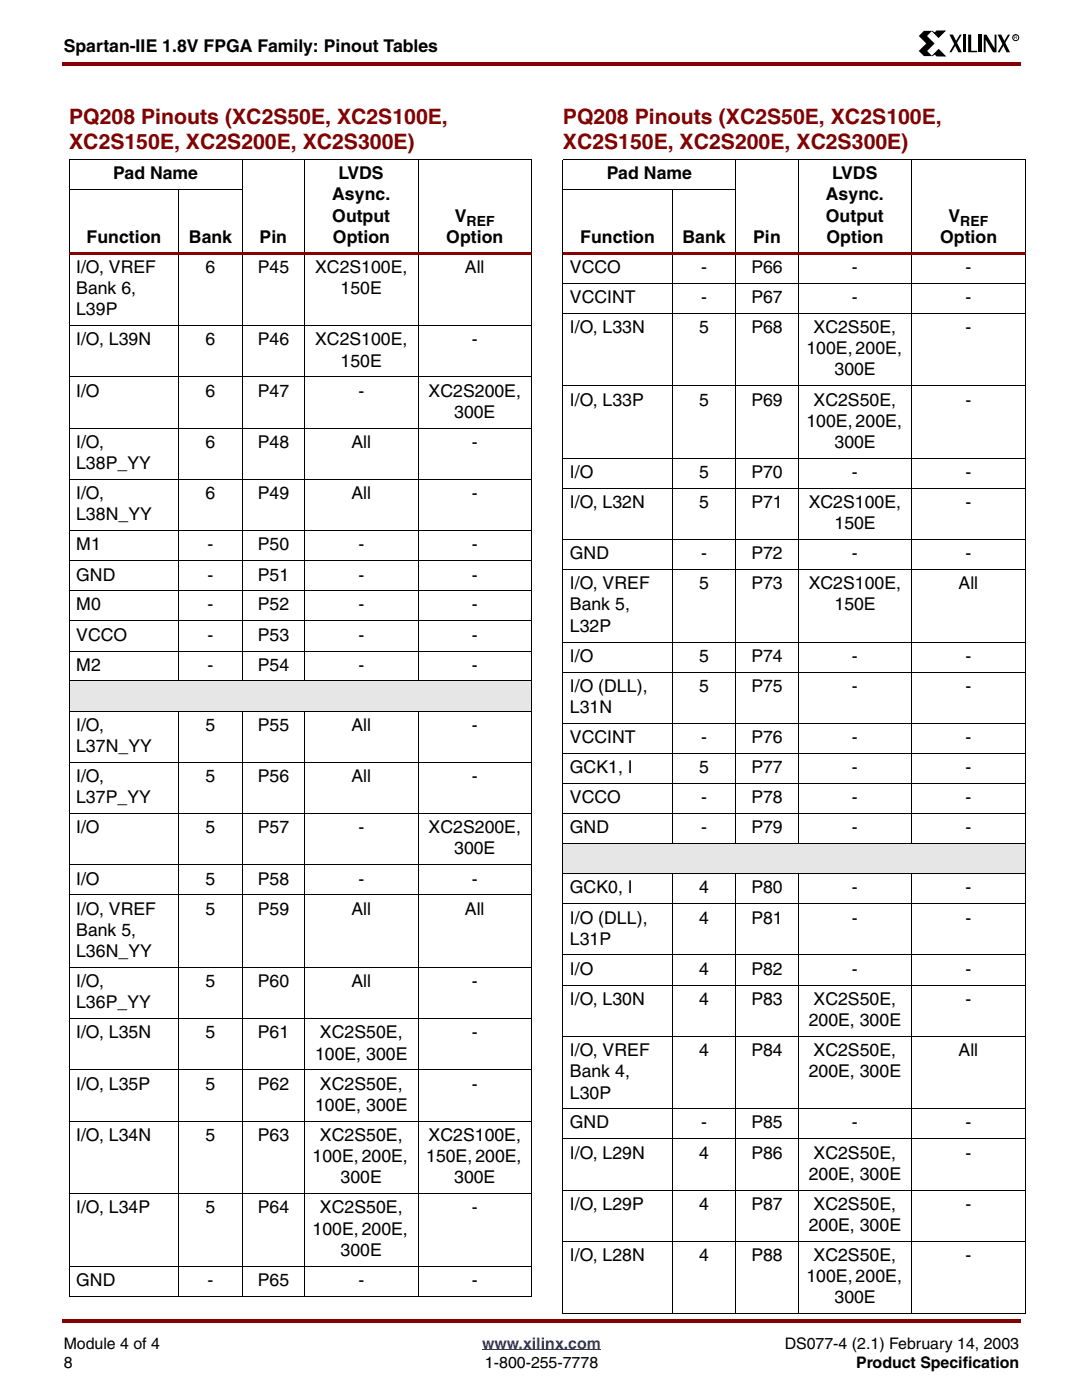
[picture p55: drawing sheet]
<svg xmlns="http://www.w3.org/2000/svg" width="216mm" height="279mm" viewBox="0 0 216 279" stroke-linecap="round" stroke-linejoin="round" font-family="sans-serif">
<defs><g id="words">
<g font-size="4.2" fill="#850000">
<text x="13.8" y="24.8">PQ208 Pinouts (XC2S50E, XC2S100E,</text>
<text x="13.8" y="29.7">XC2S150E, XC2S200E, XC2S300E)</text>
<text x="112.2" y="24.8">PQ208 Pinouts (XC2S50E, XC2S100E,</text>
<text x="112.2" y="29.7">XC2S150E, XC2S200E, XC2S300E)</text>
</g>
<g font-size="3.5">
<text x="12.7" y="10.5">Spartan-IIE 1.8V FPGA Family: Pinout Tables</text>
<text x="22.6" y="35.8">Pad Name</text>
<text x="67.5" y="35.8">LVDS</text>
<text x="121" y="35.8">Pad Name</text>
<text x="165.9" y="35.8">LVDS</text>
<text x="66.3" y="40">Async.</text>
<text x="164.7" y="40">Async.</text>
<text x="66.3" y="44.2">Output</text>
<text x="90.7" y="44.2">V</text>
<text x="164.7" y="44.2">Output</text>
<text x="189.1" y="44.2">V</text>
<text x="17.3" y="48.5">Function</text>
<text x="37.7" y="48.5">Bank</text>
<text x="51.8" y="48.5">Pin</text>
<text x="66.4" y="48.5">Option</text>
<text x="89" y="48.5">Option</text>
<text x="115.7" y="48.5">Function</text>
<text x="136.1" y="48.5">Bank</text>
<text x="150.2" y="48.5">Pin</text>
<text x="164.8" y="48.5">Option</text>
<text x="187.5" y="48.5">Option</text>
<text x="15.2" y="54.5">I/O, VREF</text>
<text x="15.2" y="58.7">Bank 6,</text>
<text x="41" y="54.5">6</text>
<text x="51.4" y="54.5">P45</text>
<text x="62.8" y="54.5">XC2S100E,</text>
<text x="67.9" y="58.7">150E</text>
<text x="92.7" y="54.5">All</text>
<text x="113.6" y="54.5">VCCO</text>
<text x="139.8" y="54.5">-</text>
<text x="149.8" y="54.5">P66</text>
<text x="169.9" y="54.5">-</text>
<text x="192.5" y="54.5">-</text>
<text x="15.2" y="62.9">L39P</text>
<text x="113.6" y="60.5">VCCINT</text>
<text x="139.8" y="60.5">-</text>
<text x="149.8" y="60.5">P67</text>
<text x="169.9" y="60.5">-</text>
<text x="192.5" y="60.5">-</text>
<text x="15.2" y="68.9">I/O, L39N</text>
<text x="41" y="68.9">6</text>
<text x="51.4" y="68.9">P46</text>
<text x="62.8" y="68.9">XC2S100E,</text>
<text x="94.1" y="68.9">-</text>
<text x="113.6" y="66.5">I/O, L33N</text>
<text x="139.4" y="66.5">5</text>
<text x="149.8" y="66.5">P68</text>
<text x="160.8" y="70.7">100E, 200E,</text>
<text x="162.2" y="66.5">XC2S50E,</text>
<text x="192.5" y="66.5">-</text>
<text x="67.9" y="73.2">150E</text>
<text x="166.4" y="74.9">300E</text>
<text x="15.2" y="79.2">I/O</text>
<text x="41" y="79.2">6</text>
<text x="51.4" y="79.2">P47</text>
<text x="71.5" y="79.2">-</text>
<text x="85.5" y="79.2">XC2S200E,</text>
<text x="90.6" y="83.4">300E</text>
<text x="113.6" y="80.9">I/O, L33P</text>
<text x="139.4" y="80.9">5</text>
<text x="149.8" y="80.9">P69</text>
<text x="162.2" y="80.9">XC2S50E,</text>
<text x="192.5" y="80.9">-</text>
<text x="15.2" y="89.4">I/O,</text>
<text x="41" y="89.4">6</text>
<text x="51.4" y="89.4">P48</text>
<text x="70.1" y="89.4">All</text>
<text x="94.1" y="89.4">-</text>
<text x="160.8" y="85.2">100E, 200E,</text>
<text x="166.4" y="89.4">300E</text>
<text x="15.2" y="93.6">L38P_YY</text>
<text x="113.6" y="95.4">I/O</text>
<text x="139.4" y="95.4">5</text>
<text x="149.8" y="95.4">P70</text>
<text x="169.9" y="95.4">-</text>
<text x="192.5" y="95.4">-</text>
<text x="15.2" y="99.6">I/O,</text>
<text x="41" y="99.6">6</text>
<text x="51.4" y="99.6">P49</text>
<text x="70.1" y="99.6">All</text>
<text x="94.1" y="99.6">-</text>
<text x="113.6" y="101.4">I/O, L32N</text>
<text x="139.4" y="101.4">5</text>
<text x="149.8" y="101.4">P71</text>
<text x="161.2" y="101.4">XC2S100E,</text>
<text x="192.5" y="101.4">-</text>
<text x="15.2" y="103.8">L38N_YY</text>
<text x="166.4" y="105.6">150E</text>
<text x="15.2" y="109.9">M1</text>
<text x="41.4" y="109.9">-</text>
<text x="51.4" y="109.9">P50</text>
<text x="71.5" y="109.9">-</text>
<text x="94.1" y="109.9">-</text>
<text x="113.6" y="111.6">GND</text>
<text x="139.8" y="111.6">-</text>
<text x="149.8" y="111.6">P72</text>
<text x="169.9" y="111.6">-</text>
<text x="192.5" y="111.6">-</text>
<text x="15.2" y="115.9">GND</text>
<text x="41.4" y="115.9">-</text>
<text x="51.4" y="115.9">P51</text>
<text x="71.5" y="115.9">-</text>
<text x="94.1" y="115.9">-</text>
<text x="113.6" y="117.6">I/O, VREF</text>
<text x="139.4" y="117.6">5</text>
<text x="149.8" y="117.6">P73</text>
<text x="161.2" y="117.6">XC2S100E,</text>
<text x="191.1" y="117.6">All</text>
<text x="15.2" y="121.8">M0</text>
<text x="41.4" y="121.8">-</text>
<text x="51.4" y="121.8">P52</text>
<text x="71.5" y="121.8">-</text>
<text x="94.1" y="121.8">-</text>
<text x="113.6" y="121.8">Bank 5,</text>
<text x="166.4" y="121.8">150E</text>
<text x="15.2" y="127.8">VCCO</text>
<text x="41.4" y="127.8">-</text>
<text x="51.4" y="127.8">P53</text>
<text x="71.5" y="127.8">-</text>
<text x="94.1" y="127.8">-</text>
<text x="113.6" y="126.1">L32P</text>
<text x="15.2" y="133.9">M2</text>
<text x="41.4" y="133.9">-</text>
<text x="51.4" y="133.9">P54</text>
<text x="71.5" y="133.9">-</text>
<text x="94.1" y="133.9">-</text>
<text x="113.6" y="132.1">I/O</text>
<text x="139.4" y="132.1">5</text>
<text x="149.8" y="132.1">P74</text>
<text x="169.9" y="132.1">-</text>
<text x="192.5" y="132.1">-</text>
<text x="113.6" y="138.1">I/O (DLL),</text>
<text x="113.6" y="142.3">L31N</text>
<text x="139.4" y="138.1">5</text>
<text x="149.8" y="138.1">P75</text>
<text x="169.9" y="138.1">-</text>
<text x="192.5" y="138.1">-</text>
<text x="15.2" y="145.8">I/O,</text>
<text x="41" y="145.8">5</text>
<text x="51.4" y="145.8">P55</text>
<text x="70.1" y="145.8">All</text>
<text x="94.1" y="145.8">-</text>
<text x="113.6" y="148.3">VCCINT</text>
<text x="139.8" y="148.3">-</text>
<text x="149.8" y="148.3">P76</text>
<text x="169.9" y="148.3">-</text>
<text x="192.5" y="148.3">-</text>
<text x="15.2" y="150.1">L37N_YY</text>
<text x="113.6" y="154.3">GCK1, I</text>
<text x="139.4" y="154.3">5</text>
<text x="149.8" y="154.3">P77</text>
<text x="169.9" y="154.3">-</text>
<text x="192.5" y="154.3">-</text>
<text x="15.2" y="156.1">I/O,</text>
<text x="15.2" y="160.3">L37P_YY</text>
<text x="41" y="156.1">5</text>
<text x="51.4" y="156.1">P56</text>
<text x="70.1" y="156.1">All</text>
<text x="94.1" y="156.1">-</text>
<text x="113.6" y="160.3">VCCO</text>
<text x="139.8" y="160.3">-</text>
<text x="149.8" y="160.3">P78</text>
<text x="169.9" y="160.3">-</text>
<text x="192.5" y="160.3">-</text>
<text x="15.2" y="166.3">I/O</text>
<text x="41" y="166.3">5</text>
<text x="51.4" y="166.3">P57</text>
<text x="71.5" y="166.3">-</text>
<text x="85.5" y="166.3">XC2S200E,</text>
<text x="113.6" y="166.3">GND</text>
<text x="139.8" y="166.3">-</text>
<text x="149.8" y="166.3">P79</text>
<text x="169.9" y="166.3">-</text>
<text x="192.5" y="166.3">-</text>
<text x="90.6" y="170.5">300E</text>
<text x="15.2" y="176.5">I/O</text>
<text x="41" y="176.5">5</text>
<text x="51.4" y="176.5">P58</text>
<text x="71.5" y="176.5">-</text>
<text x="94.1" y="176.5">-</text>
<text x="113.6" y="178.3">GCK0, I</text>
<text x="139.4" y="178.3">4</text>
<text x="149.8" y="178.3">P80</text>
<text x="169.9" y="178.3">-</text>
<text x="192.5" y="178.3">-</text>
<text x="15.2" y="182.5">I/O, VREF</text>
<text x="41" y="182.5">5</text>
<text x="51.4" y="182.5">P59</text>
<text x="70.1" y="182.5">All</text>
<text x="92.7" y="182.5">All</text>
<text x="113.6" y="184.3">I/O (DLL),</text>
<text x="139.4" y="184.3">4</text>
<text x="149.8" y="184.3">P81</text>
<text x="169.9" y="184.3">-</text>
<text x="192.5" y="184.3">-</text>
<text x="15.2" y="186.8">Bank 5,</text>
<text x="15.2" y="191">L36N_YY</text>
<text x="113.6" y="188.6">L31P</text>
<text x="15.2" y="197">I/O,</text>
<text x="41" y="197">5</text>
<text x="51.4" y="197">P60</text>
<text x="70.1" y="197">All</text>
<text x="94.1" y="197">-</text>
<text x="113.6" y="194.5">I/O</text>
<text x="139.4" y="194.5">4</text>
<text x="149.8" y="194.5">P82</text>
<text x="169.9" y="194.5">-</text>
<text x="192.5" y="194.5">-</text>
<text x="15.2" y="201.3">L36P_YY</text>
<text x="113.6" y="200.5">I/O, L30N</text>
<text x="139.4" y="200.5">4</text>
<text x="149.8" y="200.5">P83</text>
<text x="162.2" y="200.5">XC2S50E,</text>
<text x="192.5" y="200.5">-</text>
<text x="15.2" y="207.2">I/O, L35N</text>
<text x="41" y="207.2">5</text>
<text x="51.4" y="207.2">P61</text>
<text x="63.8" y="207.2">XC2S50E,</text>
<text x="94.1" y="207.2">-</text>
<text x="161.2" y="204.8">200E, 300E</text>
<text x="62.8" y="211.5">100E, 300E</text>
<text x="113.6" y="210.8">I/O, VREF</text>
<text x="113.6" y="215">Bank 4,</text>
<text x="139.4" y="210.8">4</text>
<text x="149.8" y="210.8">P84</text>
<text x="161.2" y="215">200E, 300E</text>
<text x="162.2" y="210.8">XC2S50E,</text>
<text x="191.1" y="210.8">All</text>
<text x="15.2" y="217.5">I/O, L35P</text>
<text x="41" y="217.5">5</text>
<text x="51.4" y="217.5">P62</text>
<text x="62.8" y="221.7">100E, 300E</text>
<text x="63.8" y="217.5">XC2S50E,</text>
<text x="94.1" y="217.5">-</text>
<text x="113.6" y="219.2">L30P</text>
<text x="15.2" y="227.7">I/O, L34N</text>
<text x="41" y="227.7">5</text>
<text x="51.4" y="227.7">P63</text>
<text x="63.8" y="227.7">XC2S50E,</text>
<text x="85.5" y="227.7">XC2S100E,</text>
<text x="113.6" y="225.2">GND</text>
<text x="139.8" y="225.2">-</text>
<text x="149.8" y="225.2">P85</text>
<text x="169.9" y="225.2">-</text>
<text x="192.5" y="225.2">-</text>
<text x="62.3" y="231.9">100E, 200E,</text>
<text x="85" y="231.9">150E, 200E,</text>
<text x="113.6" y="231.2">I/O, L29N</text>
<text x="139.4" y="231.2">4</text>
<text x="149.8" y="231.2">P86</text>
<text x="162.2" y="231.2">XC2S50E,</text>
<text x="192.5" y="231.2">-</text>
<text x="67.9" y="236.2">300E</text>
<text x="90.6" y="236.2">300E</text>
<text x="161.2" y="235.5">200E, 300E</text>
<text x="15.2" y="242.1">I/O, L34P</text>
<text x="41" y="242.1">5</text>
<text x="51.4" y="242.1">P64</text>
<text x="63.8" y="242.1">XC2S50E,</text>
<text x="94.1" y="242.1">-</text>
<text x="113.6" y="241.5">I/O, L29P</text>
<text x="139.4" y="241.5">4</text>
<text x="149.8" y="241.5">P87</text>
<text x="161.2" y="245.7">200E, 300E</text>
<text x="162.2" y="241.5">XC2S50E,</text>
<text x="192.5" y="241.5">-</text>
<text x="62.3" y="246.4">100E, 200E,</text>
<text x="67.9" y="250.6">300E</text>
<text x="113.6" y="251.7">I/O, L28N</text>
<text x="139.4" y="251.7">4</text>
<text x="149.8" y="251.7">P88</text>
<text x="162.2" y="251.7">XC2S50E,</text>
<text x="192.5" y="251.7">-</text>
<text x="15.2" y="256.6">GND</text>
<text x="41.4" y="256.6">-</text>
<text x="51.4" y="256.6">P65</text>
<text x="71.5" y="256.6">-</text>
<text x="94.1" y="256.6">-</text>
<text x="160.8" y="255.9">100E, 200E,</text>
<text x="166.4" y="260.1">300E</text>
</g>
<g font-size="3.2">
<text x="12.7" y="269.2">Module 4 of 4</text>
<text x="156.5" y="269.2">DS077-4 (2.1) February 14, 2003</text>
<text x="12.7" y="273.1">8</text>
<text x="96.7" y="273.1">1-800-255-7778</text>
<text x="170.7" y="273.1">Product Specification</text>
</g>
<text font-size="3.2" fill="#00f" x="96.1" y="269.2">www.xilinx.com</text>
<g font-size="2.8">
<text x="93" y="45.1">REF</text>
<text x="191.5" y="45.1">REF</text>
</g>
<text font-size="1" x="202.2" y="7.9">R</text>
</g></defs>
<g fill="#850000">
<path d="M12.4 12.4h.3v.7h-.3z"/>
<path d="M12.7 12.4h190.8v.7h-190.8z"/>
</g>
<path d="M12.7 267h190.5v9.9h-190.5z" fill="#fff"/>
<path d="M96.1 269.4h23.7" fill="none" stroke="#00f" stroke-width=".2"/>
<g fill="#850000">
<path d="M12.4 263.2h.3v.7h-.3z"/>
<path d="M12.7 263.2h190.8v.7h-190.8z"/>
</g>
<path d="M183.1 6.1h20.1v5.2h-20.1z" fill="#fff"/>
<path d="M184.2 6.2h1.7l-1.1 1 1.6 1.5-1.5 1.5 1 1h-1.7l-1-1 1.5-1.5-1.5-1.5zM189.3 6.9h.7l1.8 3.5h-.7zM191.4 6.9h.4l-2.1 3.5h-.4zM192 6.9h.6v3.5h-.6zM193 6.9h.6v3.2h1.2v.3h-1.8zM195.1 6.9h.6v3.5h-.6zM196.2 6.9h.5l1.6 2.7v-2.7h.4v3.5h-.7l-1.5-2.5v2.5h-.3zM198.9 6.9h.7l1.8 3.5h-.7zM201 6.9h.4l-2.1 3.5h-.4z" fill="#000"/>
<path d="M185.9 6.2l.4 .4 .5-.4h1.6l-1.3 1.3zM186.3 10.7l-.4 .5 1.3-1.3 1.3 1.3h-1.7z" fill="#000" stroke="#000" stroke-width=".2"/>
<circle cx="202.5" cy="7.5" r=".6" fill="none" stroke="#000" stroke-width=".2"/>
<path d="M13.8 135.9h92.2v6h-92.2z" fill="#e6e6e6"/>
<path d="M13.8 31.8h92.2M13.8 37.8h34.5M13.8 31.9v226.7M35.6 37.8v98.1M48.3 31.8v104.1M60.7 31.8v104.1M83.4 31.8v104.1M106 31.9v226.7M35.6 141.9v116.8M48.3 141.9v116.8M60.7 141.9v116.8M83.4 141.9v116.8" fill="none" stroke="#000" stroke-width=".2"/>
<path d="M13.8 50.3h92.2v.5h-92.2z" fill="#850000"/>
<g fill="none" stroke="#000" stroke-width=".2">
<path d="M13.8 65h92.2M13.8 75.2h92.2M13.8 85.5h92.2M13.8 95.7h92.2M13.8 105.9h92.2M13.8 111.9h92.2M13.8 117.9h92.2M13.8 123.9h92.2M13.8 129.9h92.2M13.8 135.9h92.2M13.8 141.9h92.2M13.8 152.1h92.2"/>
<path d="M13.8 162.3h92.2M13.8 172.6h92.2M13.8 178.6h92.2M13.8 193h92.2M13.8 203.3h92.2M13.8 213.5h92.2M13.8 223.7h92.2M13.8 238.2h92.2M13.8 252.7h92.2M13.8 258.7h92.2"/>
</g>
<path d="M112.2 168.4h92.2v6h-92.2z" fill="#e6e6e6"/>
<path d="M112.2 31.8h92.3M112.2 37.8h34.6M112.2 31.9v230.3M134.1 37.8v130.6M146.7 31.8v136.6M159.1 31.8v136.6M181.8 31.8v136.6M204.4 31.9v230.3M134.1 174.3v88M146.7 174.3v88M159.1 174.3v88M181.8 174.3v88" fill="none" stroke="#000" stroke-width=".2"/>
<path d="M112.2 50.3h92.3v.5h-92.3z" fill="#850000"/>
<g fill="none" stroke="#000" stroke-width=".2">
<path d="M112.2 56.5h92.3M112.2 62.5h92.3M112.2 77h92.3M112.2 91.4h92.3M112.2 97.5h92.3M112.2 107.7h92.3M112.2 113.7h92.3M112.2 128.1h92.3M112.2 134.2h92.3M112.2 144.4h92.3M112.2 150.4h92.3M112.2 156.4h92.3"/>
<path d="M112.2 162.3h92.3M112.2 168.4h92.3M112.2 174.4h92.3M112.2 180.3h92.3M112.2 190.6h92.3M112.2 196.6h92.3M112.2 206.8h92.3M112.2 221.3h92.3M112.2 227.3h92.3M112.2 237.5h92.3M112.2 247.7h92.3M112.2 262.2h92.3"/>
</g>
<use href="#words"/>
</svg>
